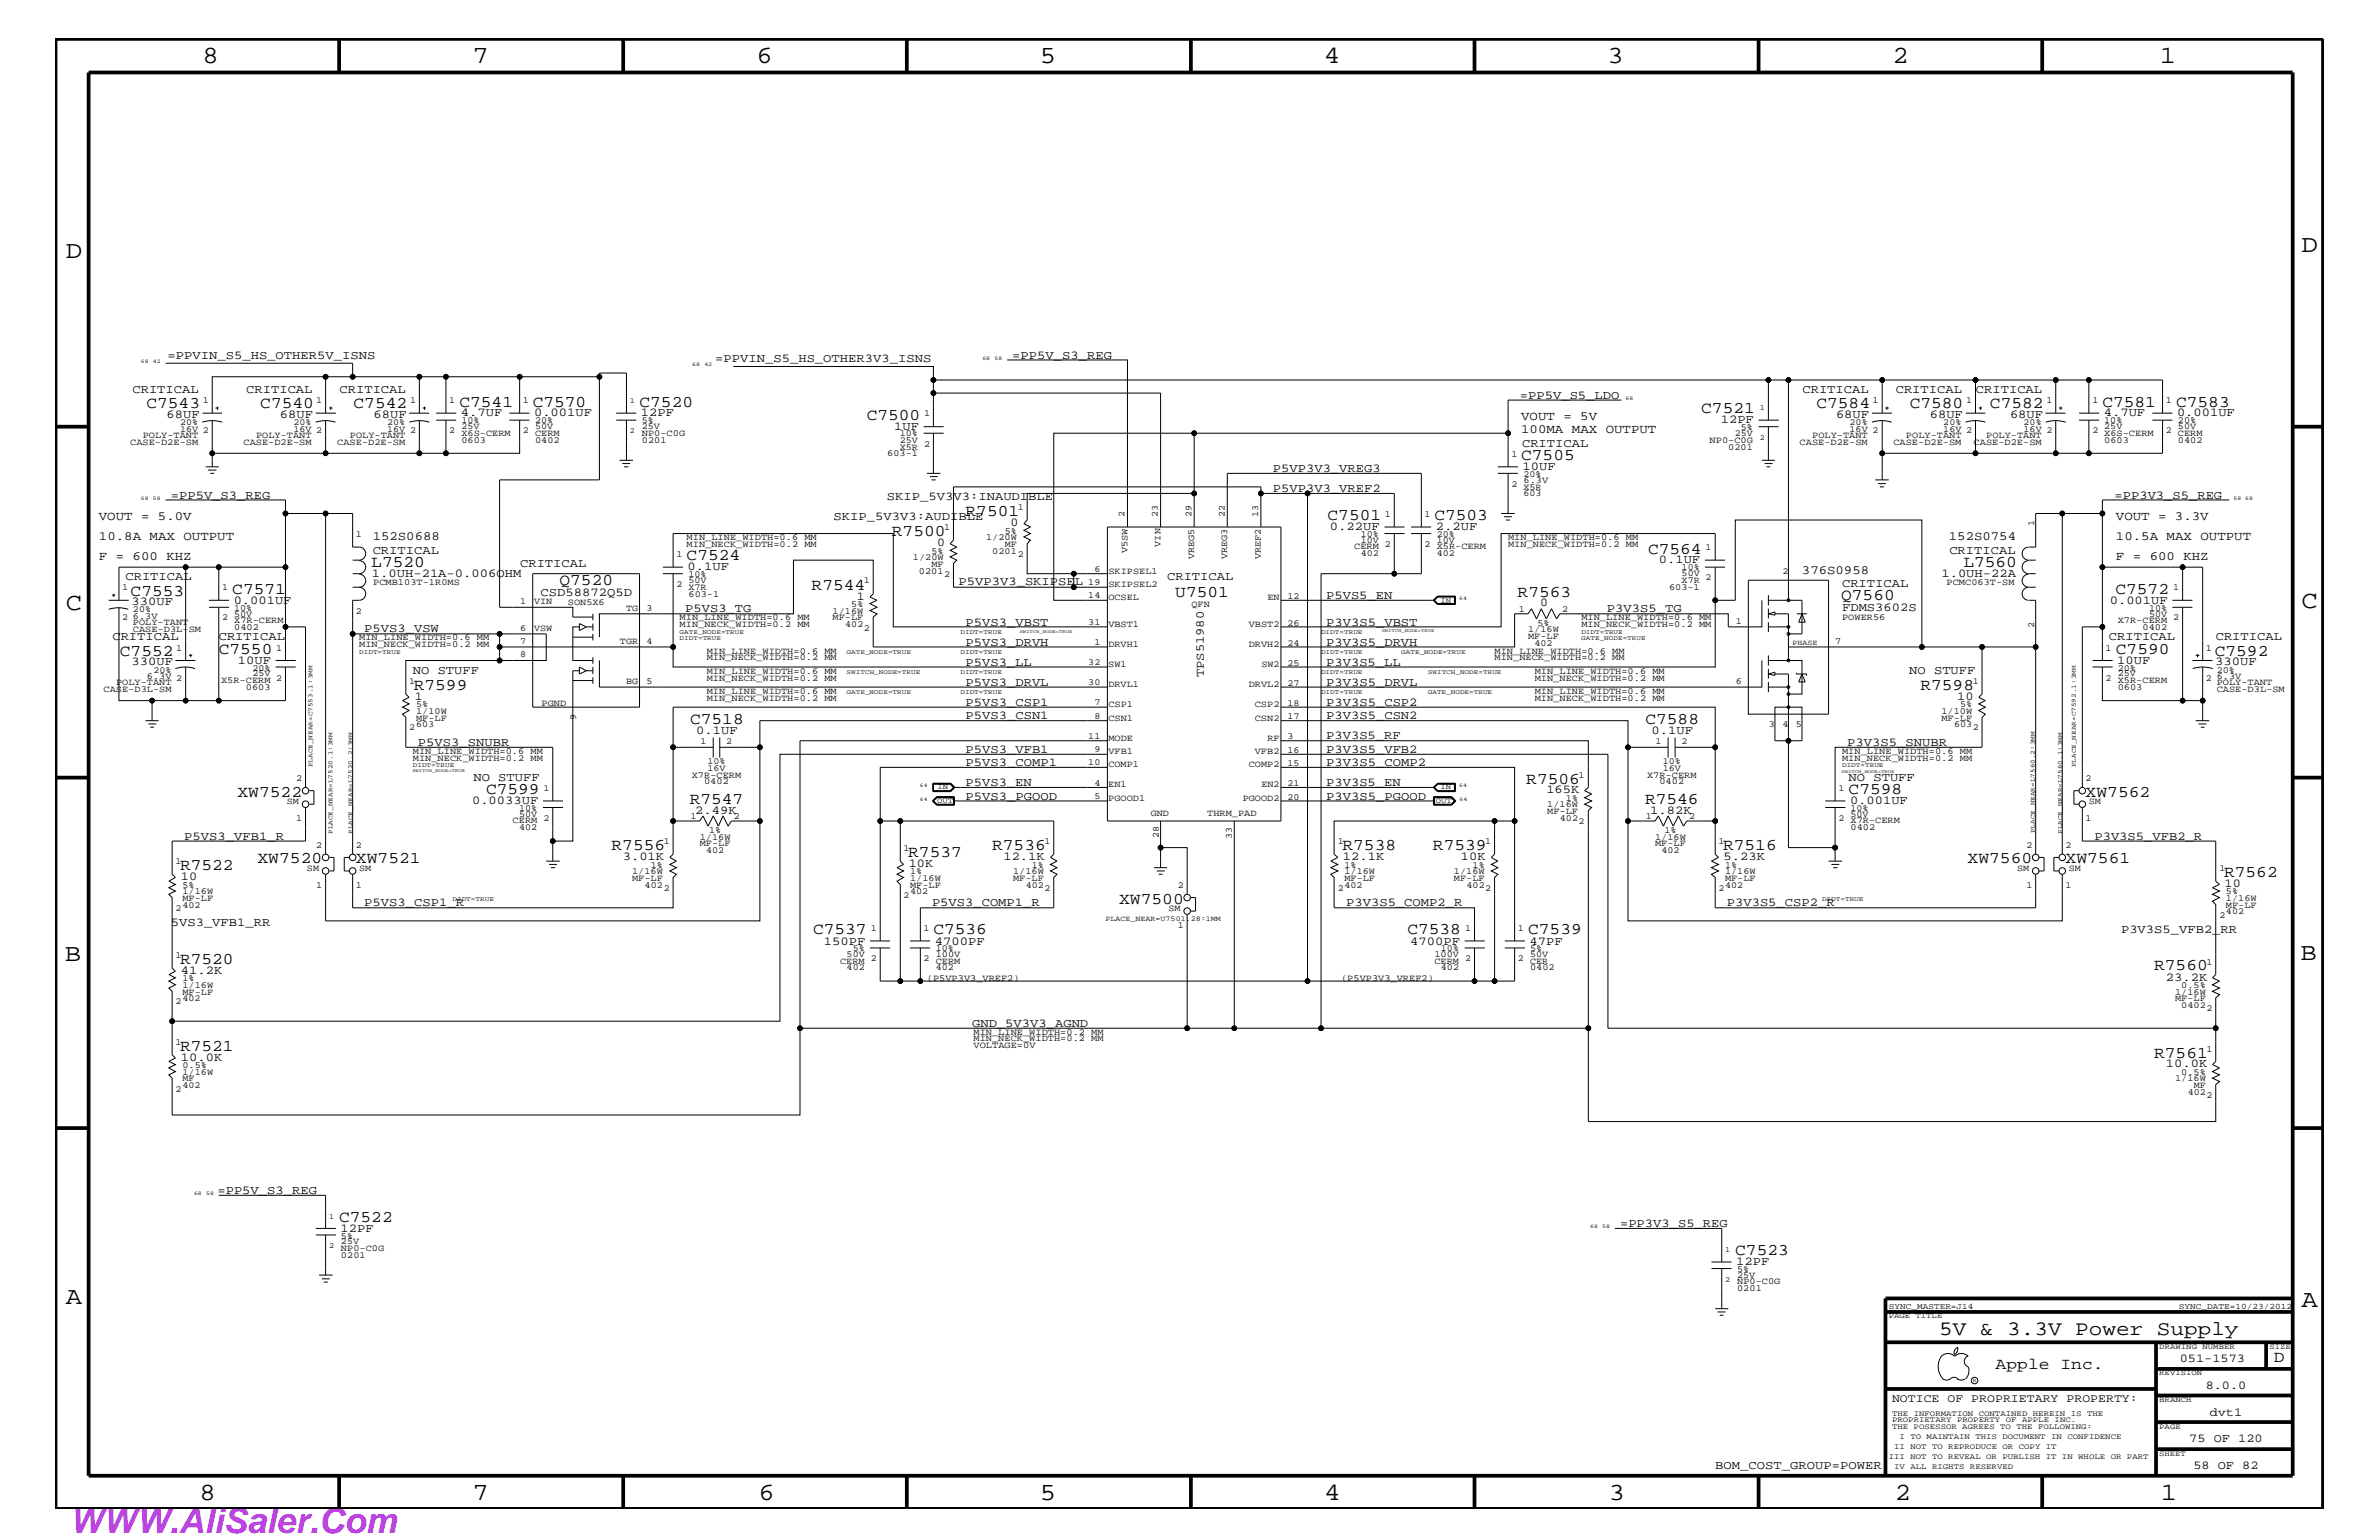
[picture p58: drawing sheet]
<svg xmlns="http://www.w3.org/2000/svg" width="432mm" height="279mm" viewBox="0 0 432 279" stroke-linecap="round" stroke-linejoin="round" font-family="sans-serif">
<defs><g id="words">
<text font-size="6.3" fill="#bd42e3" x="12.7" y="278.1">WWW.AliSaler.Com</text>
<g font-size="4.5">
<text x="36.7" y="11.5">8</text>
<text x="85.8" y="11.5">7</text>
<text x="137.3" y="11.5">6</text>
<text x="188.7" y="11.5">5</text>
<text x="240.3" y="11.5">4</text>
<text x="291.8" y="11.5">3</text>
<text x="343.5" y="11.5">2</text>
<text x="392" y="11.5">1</text>
<text x="11.9" y="46.8">D</text>
<text x="417.7" y="45.7">D</text>
<text x="11.9" y="110.6">C</text>
<text x="417.7" y="110.4">C</text>
<text x="11.8" y="174.3">B</text>
<text x="417.6" y="174.2">B</text>
<text x="11.9" y="236.7">A</text>
<text x="417.7" y="237.1">A</text>
<text x="36.2" y="272.1">8</text>
<text x="85.8" y="272.1">7</text>
<text x="137.7" y="272.1">6</text>
<text x="188.7" y="272.1">5</text>
<text x="240.4" y="272.1">4</text>
<text x="292" y="272.1">3</text>
<text x="343.9" y="272.1">2</text>
<text x="392.2" y="272.1">1</text>
</g>
<text font-size="3.7" x="352" y="242.3">5V &amp; 3.3V Power Supply</text>
<g font-size="3">
<text x="26.6" y="74.1">C7543</text>
<text x="47.2" y="74.1">C7540</text>
<text x="64.2" y="74.1">C7542</text>
<text x="83.4" y="73.8">C7541</text>
<text x="96.7" y="73.8">C7570</text>
<text x="116.1" y="73.8">C7520</text>
<text x="157.3" y="76.2">C7500</text>
<text x="308.8" y="75">C7521</text>
<text x="329.7" y="74.1">C7584</text>
<text x="346.6" y="74.1">C7580</text>
<text x="361.2" y="74.1">C7582</text>
<text x="381.6" y="73.8">C7581</text>
<text x="395" y="73.8">C7583</text>
<text x="276.1" y="83.5">C7505</text>
<text x="175.3" y="93.7">R7501</text>
<text x="241" y="94.3">C7501</text>
<text x="260.3" y="94.3">C7503</text>
<text x="124.6" y="101.6">C7524</text>
<text x="161.9" y="97.3">R7500</text>
<text x="299.1" y="100.4">C7564</text>
<text x="42.2" y="107.7">C7571</text>
<text x="67.4" y="102.9">L7520</text>
<text x="101.6" y="106.2">Q7520</text>
<text x="147.3" y="107">R7544</text>
<text x="356.4" y="102.9">L7560</text>
<text x="384" y="107.7">C7572</text>
<text x="23.7" y="108.1">C7553</text>
<text x="213.3" y="108.2">U7501</text>
<text x="275.5" y="108.3">R7563</text>
<text x="334.2" y="108.8">Q7560</text>
<text x="21.8" y="119">C7552</text>
<text x="39.7" y="118.6">C7550</text>
<text x="384" y="118.6">C7590</text>
<text x="402" y="119">C7592</text>
<text x="75.1" y="125.2">R7599</text>
<text x="348.6" y="125.2">R7598</text>
<text x="125.3" y="131.3">C7518</text>
<text x="298.7" y="131.3">C7588</text>
<text x="277" y="142.2">R7506</text>
<text x="43.1" y="144.6">XW7522</text>
<text x="88.2" y="144">C7599</text>
<text x="125.2" y="145.9">R7547</text>
<text x="298.6" y="145.9">R7546</text>
<text x="335.5" y="144">C7598</text>
<text x="378.5" y="144.6">XW7562</text>
<text x="111" y="154.3">R7556</text>
<text x="164.8" y="155.5">R7537</text>
<text x="180.1" y="154.3">R7536</text>
<text x="243.7" y="154.3">R7538</text>
<text x="260.1" y="154.3">R7539</text>
<text x="312.8" y="154.3">R7516</text>
<text x="32.7" y="157.9">R7522</text>
<text x="46.7" y="156.7">XW7520</text>
<text x="64.6" y="156.7">XW7521</text>
<text x="357.1" y="156.7">XW7560</text>
<text x="374.9" y="156.7">XW7561</text>
<text x="403.7" y="159.1">R7562</text>
<text x="203.1" y="163.9">XW7500</text>
<text x="147.6" y="169.5">C7537</text>
<text x="169.4" y="169.5">C7536</text>
<text x="255.4" y="169.5">C7538</text>
<text x="277.4" y="169.5">C7539</text>
<text x="32.7" y="174.9">R7520</text>
<text x="391" y="176.1">R7560</text>
<text x="32.7" y="190.6">R7521</text>
<text x="391" y="191.9">R7561</text>
<text x="61.6" y="221.7">C7522</text>
<text x="315" y="227.7">C7523</text>
<text x="362.2" y="248.4">Apple Inc.</text>
<text x="412.7" y="247.1">D</text>
</g>
<g font-size="2.3">
<text x="276.1" y="76.2">VOUT = 5V</text>
<text x="276.1" y="78.6">100MA MAX OUTPUT</text>
<text x="17.9" y="94.3">VOUT = 5.0V</text>
<text x="384" y="94.3">VOUT = 3.3V</text>
<text x="17.9" y="101.6">F = 600 KHZ</text>
<text x="17.9" y="98">10.8A MAX OUTPUT</text>
<text x="67.6" y="98">152S0688</text>
<text x="353.7" y="98">152S0754</text>
<text x="384" y="101.6">F = 600 KHZ</text>
<text x="384" y="98">10.5A MAX OUTPUT</text>
<text x="327.1" y="104.1">376S0958</text>
</g>
<g font-size="2.2">
<text x="30.4" y="65.1">=PPVIN_S5_HS_OTHER5V_ISNS</text>
<text x="129.8" y="65.6">=PPVIN_S5_HS_OTHER3V3_ISNS</text>
<text x="183.7" y="65.1">=PP5V_S3_REG</text>
<text x="24" y="71.3">CRITICAL</text>
<text x="44.7" y="71.3">CRITICAL</text>
<text x="61.6" y="71.3">CRITICAL</text>
<text x="327.2" y="71.3">CRITICAL</text>
<text x="344.1" y="71.3">CRITICAL</text>
<text x="358.6" y="71.3">CRITICAL</text>
<text x="30.2" y="75.8">68UF</text>
<text x="50.8" y="75.8">68UF</text>
<text x="67.8" y="75.8">68UF</text>
<text x="83.7" y="75.6">4.7UF</text>
<text x="96.9" y="75.6">0.001UF</text>
<text x="116.3" y="75.6">12PF</text>
<text x="275.8" y="72.3">=PP5V_S5_LDO</text>
<text x="312.3" y="76.8">12PF</text>
<text x="333.2" y="75.8">68UF</text>
<text x="350.3" y="75.8">68UF</text>
<text x="364.8" y="75.8">68UF</text>
<text x="381.8" y="75.6">4.7UF</text>
<text x="395.1" y="75.6">0.001UF</text>
<text x="162.3" y="78">1UF</text>
<text x="276.3" y="81.1">CRITICAL</text>
<text x="231.1" y="89.3">P5VP3V3_VREF2</text>
<text x="231.1" y="85.6">P5VP3V3_VREG3</text>
<text x="276.4" y="85.3">10UF</text>
<text x="31" y="90.5">=PP5V_S3_REG</text>
<text x="151.3" y="94.3">SKIP_5V3V3:AUDIBLE</text>
<text x="161" y="90.7">SKIP_5V3V3:INAUDIBLE</text>
<text x="183.4" y="95.4">0</text>
<text x="383.8" y="90.5">=PP3V3_S5_REG</text>
<text x="67.6" y="100.4">CRITICAL</text>
<text x="170.1" y="99.1">0</text>
<text x="241.4" y="96.2">0.22UF</text>
<text x="260.6" y="96.2">2.2UF</text>
<text x="353.8" y="100.4">CRITICAL</text>
<text x="22.8" y="105.3">CRITICAL</text>
<text x="67.5" y="104.7">1.0UH-21A-0.006OHM</text>
<text x="94.4" y="102.9">CRITICAL</text>
<text x="124.8" y="103.5">0.1UF</text>
<text x="174" y="106.2">P5VP3V3_SKIPSEL</text>
<text x="211.8" y="105.3">CRITICAL</text>
<text x="301.1" y="102.2">0.1UF</text>
<text x="334.3" y="106.5">CRITICAL</text>
<text x="352.4" y="104.7">1.0UH-22A</text>
<text x="23.9" y="109.8">330UF</text>
<text x="42.4" y="109.5">0.001UF</text>
<text x="98.1" y="108.1">CSD58872Q5D</text>
<text x="124.4" y="111.1">P5VS3_TG</text>
<text x="155.5" y="108.8">1</text>
<text x="175.3" y="113.6">P5VS3_VBST</text>
<text x="240.7" y="108.7">P5VS5_EN</text>
<text x="240.7" y="113.6">P3V3S5_VBST</text>
<text x="279.5" y="110">0</text>
<text x="291.7" y="111.1">P3V3S5_TG</text>
<text x="334.3" y="110.9">FDMS3602S</text>
<text x="382.9" y="109.5">0.001UF</text>
<text x="20.4" y="116.2">CRITICAL</text>
<text x="39.7" y="116.2">CRITICAL</text>
<text x="66.1" y="114.8">P5VS3_VSW</text>
<text x="175.3" y="117.2">P5VS3_DRVH</text>
<text x="240.7" y="117.2">P3V3S5_DRVH</text>
<text x="382.8" y="116.2">CRITICAL</text>
<text x="402.2" y="116.2">CRITICAL</text>
<text x="23.9" y="120.7">330UF</text>
<text x="43.2" y="120.4">10UF</text>
<text x="74.9" y="122.3">NO STUFF</text>
<text x="175.3" y="124.4">P5VS3_DRVL</text>
<text x="175.3" y="120.8">P5VS3_LL</text>
<text x="218.5" y="122.9" transform="rotate(-90 218.5 122.9)">TPS51980</text>
<text x="240.7" y="120.8">P3V3S5_LL</text>
<text x="240.7" y="124.4">P3V3S5_DRVL</text>
<text x="346.5" y="122.3">NO STUFF</text>
<text x="384.3" y="120.4">10UF</text>
<text x="402.1" y="120.7">330UF</text>
<text x="75.3" y="127">1</text>
<text x="175.3" y="128">P5VS3_CSP1</text>
<text x="175.3" y="130.5">P5VS3_CSN1</text>
<text x="240.7" y="128">P3V3S5_CSP2</text>
<text x="240.7" y="130.5">P3V3S5_CSN2</text>
<text x="355.3" y="127">10</text>
<text x="75.9" y="135.3">P5VS3_SNUBR</text>
<text x="126.4" y="133.2">0.1UF</text>
<text x="175.3" y="136.6">P5VS3_VFB1</text>
<text x="240.7" y="136.6">P3V3S5_VFB2</text>
<text x="240.7" y="134.1">P3V3S5_RF</text>
<text x="299.8" y="133.2">0.1UF</text>
<text x="335.3" y="135.3">P3V3S5_SNUBR</text>
<text x="85.9" y="141.7">NO STUFF</text>
<text x="175.3" y="139">P5VS3_COMP1</text>
<text x="175.3" y="142.6">P5VS3_EN</text>
<text x="240.7" y="142.6">P3V3S5_EN</text>
<text x="240.7" y="139">P3V3S5_COMP2</text>
<text x="280.7" y="144">165K</text>
<text x="335.5" y="141.7">NO STUFF</text>
<text x="85.7" y="145.9">0.0033UF</text>
<text x="126.2" y="147.6">2.49K</text>
<text x="175.3" y="145.1">P5VS3_PGOOD</text>
<text x="240.7" y="145.1">P3V3S5_PGOOD</text>
<text x="299.5" y="147.6">1.82K</text>
<text x="335.8" y="145.9">0.001UF</text>
<text x="33.4" y="152.3">P5VS3_VFB1_R</text>
<text x="380.2" y="152.3">P3V3S5_VFB2_R</text>
<text x="32.9" y="159.7">10</text>
<text x="113" y="156.1">3.01K</text>
<text x="164.9" y="157.3">10K</text>
<text x="182.1" y="156.1">12.1K</text>
<text x="243.8" y="156.1">12.1K</text>
<text x="265.2" y="156.1">10K</text>
<text x="312.8" y="156.1">5.23K</text>
<text x="403.8" y="160.9">10</text>
<text x="66.1" y="164.5">P5VS3_CSP1_R</text>
<text x="169.2" y="164.5">P5VS3_COMP1_R</text>
<text x="244.3" y="164.5">P3V3S5_COMP2_R</text>
<text x="313.4" y="164.5">P3V3S5_CSP2_R</text>
<text x="31" y="168.1">5VS3_VFB1_RR</text>
<text x="149.5" y="171.4">150PF</text>
<text x="169.7" y="171.4">4700PF</text>
<text x="255.9" y="171.4">4700PF</text>
<text x="277.6" y="171.4">47PF</text>
<text x="385" y="169.3">P3V3S5_VFB2_RR</text>
<text x="32.9" y="176.7">41.2K</text>
<text x="393.1" y="177.9">23.2K</text>
<text x="176.4" y="186.3">GND_5V3V3_AGND</text>
<text x="32.9" y="192.5">10.0K</text>
<text x="393.1" y="193.7">10.0K</text>
<text x="39.5" y="216.6">=PP5V_S3_REG</text>
<text x="61.8" y="223.5">12PF</text>
<text x="294" y="222.6">=PP3V3_S5_REG</text>
<text x="315.1" y="229.6">12PF</text>
<text x="395.6" y="247.1">051-1573</text>
<text x="400.3" y="252">8.0.0</text>
<text x="401.1" y="256.8">dvt1</text>
<text x="397.3" y="261.6">75 OF 120</text>
<text x="311.3" y="266.6">BOM_COST_GROUP=POWER</text>
<text x="398.1" y="266.6">58 OF 82</text>
</g>
<text font-size="2.1" x="343.4" y="254.4">NOTICE OF PROPRIETARY PROPERTY:</text>
<g font-size="1.7">
<text x="32.7" y="77.2">20%</text>
<text x="36.8" y="73.2">1</text>
<text x="53.3" y="77.2">20%</text>
<text x="57.4" y="73.2">1</text>
<text x="70.3" y="77.2">20%</text>
<text x="74.4" y="73.2">1</text>
<text x="81.5" y="73.2">1</text>
<text x="83.7" y="77.9">25V</text>
<text x="83.7" y="76.8">10%</text>
<text x="94.9" y="73.2">1</text>
<text x="97.1" y="77.9">50V</text>
<text x="97.1" y="76.8">20%</text>
<text x="116.5" y="76.8">5%</text>
<text x="116.5" y="77.9">25V</text>
<text x="167.7" y="75.6">1</text>
<text x="335.7" y="77.2">20%</text>
<text x="339.9" y="73.2">1</text>
<text x="352.7" y="77.2">20%</text>
<text x="356.9" y="73.2">1</text>
<text x="367.3" y="77.2">20%</text>
<text x="371.4" y="73.2">1</text>
<text x="379.8" y="73.2">1</text>
<text x="381.9" y="77.9">25V</text>
<text x="381.9" y="76.8">10%</text>
<text x="393.1" y="73.2">1</text>
<text x="395.3" y="77.9">50V</text>
<text x="395.3" y="76.8">20%</text>
<text x="23.6" y="80.7">CASE-D2E-SM</text>
<text x="25.9" y="79.4">POLY-TANT</text>
<text x="32.7" y="78.3">16V 2</text>
<text x="44.2" y="80.7">CASE-D2E-SM</text>
<text x="46.5" y="79.4">POLY-TANT</text>
<text x="53.3" y="78.3">16V 2</text>
<text x="61.2" y="80.7">CASE-D2E-SM</text>
<text x="63.5" y="79.4">POLY-TANT</text>
<text x="70.3" y="78.3">16V 2</text>
<text x="81.5" y="78.6">2</text>
<text x="83.7" y="80.3">0603</text>
<text x="83.7" y="79.1">X6S-CERM</text>
<text x="94.9" y="78.6">2</text>
<text x="97.1" y="80.3">0402</text>
<text x="97.1" y="79.1">CERM</text>
<text x="116.5" y="80.3">0201</text>
<text x="116.5" y="79.1">NP0-C0G</text>
<text x="161" y="82.7">603-1</text>
<text x="163.3" y="80.3">25V</text>
<text x="163.3" y="79.2">10%</text>
<text x="163.3" y="81.6">X5R</text>
<text x="167.7" y="81.1">2</text>
<text x="274.3" y="82.8">1</text>
<text x="310.3" y="80.3">NP0-C0G</text>
<text x="313.7" y="81.6">0201</text>
<text x="314.9" y="79.1">25V</text>
<text x="316" y="78">5%</text>
<text x="326.6" y="80.7">CASE-D2E-SM</text>
<text x="328.9" y="79.4">POLY-TANT</text>
<text x="335.7" y="78.3">16V 2</text>
<text x="343.7" y="80.7">CASE-D2E-SM</text>
<text x="345.9" y="79.4">POLY-TANT</text>
<text x="352.7" y="78.3">16V 2</text>
<text x="358.2" y="80.7">CASE-D2E-SM</text>
<text x="360.5" y="79.4">POLY-TANT</text>
<text x="367.3" y="78.3">16V 2</text>
<text x="379.8" y="78.6">2</text>
<text x="381.9" y="79.1">X6S-CERM</text>
<text x="381.9" y="80.3">0603</text>
<text x="393.1" y="78.6">2</text>
<text x="395.3" y="80.3">0402</text>
<text x="395.3" y="79.1">CERM</text>
<text x="274.3" y="88.3">2</text>
<text x="276.5" y="87.6">6.3V</text>
<text x="276.5" y="86.5">20%</text>
<text x="276.5" y="88.8">X5R</text>
<text x="184.7" y="92.6">1</text>
<text x="204.1" y="93.8" transform="rotate(-90 204.1 93.8)">2</text>
<text x="210.1" y="93.8" transform="rotate(-90 210.1 93.8)">23</text>
<text x="216.2" y="93.8" transform="rotate(-90 216.2 93.8)">29</text>
<text x="222.3" y="93.8" transform="rotate(-90 222.3 93.8)">22</text>
<text x="228.3" y="93.8" transform="rotate(-90 228.3 93.8)">13</text>
<text x="251.4" y="93.8">1</text>
<text x="258.6" y="93.8">1</text>
<text x="276.5" y="90">603</text>
<text x="369.2" y="95.4" transform="rotate(-90 369.2 95.4)">1</text>
<text x="64.6" y="97.4">1</text>
<text x="122.8" y="101">1</text>
<text x="124.6" y="99.3">MIN_NECK_WIDTH=0.2 MM</text>
<text x="124.6" y="98">MIN_LINE_WIDTH=0.6 MM</text>
<text x="165.7" y="101.6">1/20W</text>
<text x="169.1" y="100.4">5%</text>
<text x="171.4" y="96.2">1</text>
<text x="179" y="98">1/20W</text>
<text x="180.1" y="100.4">0201</text>
<text x="182.4" y="96.8">5%</text>
<text x="182.4" y="99.3">MF</text>
<text x="184.7" y="101">2</text>
<text x="204.6" y="100.4" transform="rotate(-90 204.6 100.4)">V5SW</text>
<text x="210.7" y="99.2" transform="rotate(-90 210.7 99.2)">VIN</text>
<text x="216.7" y="101.5" transform="rotate(-90 216.7 101.5)">VREG5</text>
<text x="222.8" y="101.5" transform="rotate(-90 222.8 101.5)">VREG3</text>
<text x="228.9" y="101.5" transform="rotate(-90 228.9 101.5)">VREF2</text>
<text x="245.8" y="99.7">CERM 2</text>
<text x="247" y="98.5">10V</text>
<text x="247" y="97.4">10%</text>
<text x="247" y="101">402</text>
<text x="258.6" y="99.3">2 X5R-CERM</text>
<text x="260.8" y="98.5">10V</text>
<text x="260.8" y="97.4">20%</text>
<text x="260.8" y="101">402</text>
<text x="273.7" y="98">MIN_LINE_WIDTH=0.6 MM</text>
<text x="273.7" y="99.3">MIN_NECK_WIDTH=0.2 MM</text>
<text x="309.5" y="99.9">1</text>
<text x="22.2" y="107.1">1</text>
<text x="40.3" y="107.1">1</text>
<text x="67.7" y="106.1">PCMB103T-1R0MS</text>
<text x="122.8" y="106.5">2 X7R</text>
<text x="125" y="105.8">50V</text>
<text x="125" y="104.7">10%</text>
<text x="156.8" y="105.9">1</text>
<text x="166.8" y="104.1">0201</text>
<text x="169.1" y="102.9">MF</text>
<text x="171.4" y="104.7">2</text>
<text x="197.5" y="106.1">19</text>
<text x="198.6" y="103.7">6</text>
<text x="201.2" y="104.1">SKIPSEL1</text>
<text x="201.2" y="106.5">SKIPSEL2</text>
<text x="302.9" y="107">603-1</text>
<text x="305.2" y="104.6">50V</text>
<text x="305.2" y="103.5">10%</text>
<text x="305.2" y="105.8">X7R</text>
<text x="309.5" y="105.3">2</text>
<text x="323.5" y="104.1">2</text>
<text x="353.3" y="106.1">PCMC063T-SM</text>
<text x="394.5" y="107.1">1</text>
<text x="22.2" y="112.6">2</text>
<text x="24.1" y="113.4">POLY-TANT</text>
<text x="24.1" y="112.3">6.3V</text>
<text x="24.1" y="111.1">20%</text>
<text x="40.3" y="112.6">2</text>
<text x="42.5" y="111.9">50V</text>
<text x="42.5" y="110.8">10%</text>
<text x="42.5" y="113.1">X7R-CERM</text>
<text x="64.6" y="111.4">2</text>
<text x="94.4" y="109.5">1</text>
<text x="96.9" y="109.5">VIN</text>
<text x="103.1" y="109.8">SON5X6</text>
<text x="113.6" y="110.8">TG</text>
<text x="117.3" y="110.8">3</text>
<text x="123.4" y="113.7">MIN_NECK_WIDTH=0.2 MM</text>
<text x="123.4" y="112.6">MIN_LINE_WIDTH=0.6 MM</text>
<text x="125" y="108.2">603-1</text>
<text x="151.1" y="112.6">MF-LF</text>
<text x="151.1" y="111.4">1/16W</text>
<text x="153.4" y="113.7">402</text>
<text x="154.5" y="110.2">5%</text>
<text x="197.5" y="108.6">14</text>
<text x="197.5" y="113.4">31</text>
<text x="201.2" y="108.9">OCSEL</text>
<text x="201.2" y="113.7">VBST1</text>
<text x="216.3" y="110.2">QFN</text>
<text x="226.7" y="113.7">VBST2</text>
<text x="230" y="108.9">EN</text>
<text x="233.7" y="108.7">12</text>
<text x="233.7" y="113.6">26</text>
<text x="275.7" y="111">1</text>
<text x="279.1" y="113.6">5%</text>
<text x="283.5" y="111">2</text>
<text x="287" y="113.7">MIN_NECK_WIDTH=0.2 MM</text>
<text x="287" y="112.6">MIN_LINE_WIDTH=0.6 MM</text>
<text x="315" y="113.1">1</text>
<text x="334.3" y="112.6">POWER56</text>
<text x="369.2" y="113.9" transform="rotate(-90 369.2 113.9)">2</text>
<text x="384.4" y="113.1">X7R-CERM</text>
<text x="390.1" y="111.9">50V</text>
<text x="390.1" y="110.8">10%</text>
<text x="394.5" y="112.6">2</text>
<text x="24.1" y="114.7">CASE-D3L-SM</text>
<text x="32" y="118.1">1</text>
<text x="42.5" y="114.2">0402</text>
<text x="50.1" y="118.1">1</text>
<text x="65.2" y="117.4">MIN_NECK_WIDTH=0.2 MM</text>
<text x="65.2" y="116.2">MIN_LINE_WIDTH=0.6 MM</text>
<text x="94.4" y="114.4">6</text>
<text x="94.4" y="116.8">7</text>
<text x="94.4" y="119.2">8</text>
<text x="96.9" y="114.4">VSW</text>
<text x="112.5" y="116.8">TGR</text>
<text x="117.3" y="116.8">4</text>
<text x="128.3" y="118.6">MIN_LINE_WIDTH=0.6 MM</text>
<text x="128.3" y="119.8">MIN_NECK_WIDTH=0.2 MM</text>
<text x="156.8" y="114.4">2</text>
<text x="198.6" y="117">1</text>
<text x="201.2" y="117.4">DRVH1</text>
<text x="226.7" y="117.4">DRVH2</text>
<text x="233.7" y="117.2">24</text>
<text x="271.3" y="118.6">MIN_LINE_WIDTH=0.6 MM</text>
<text x="271.3" y="119.8">MIN_NECK_WIDTH=0.2 MM</text>
<text x="277.4" y="114.8">1/16W</text>
<text x="277.4" y="115.9">MF-LF</text>
<text x="278.5" y="117.2">402</text>
<text x="333.1" y="116.8">7</text>
<text x="382.2" y="118.1">1</text>
<text x="388.9" y="114.2">0402</text>
<text x="400.4" y="118.1">1</text>
<text x="18.8" y="125.5">CASE-D3L-SM</text>
<text x="21.1" y="124.3">POLY-TANT</text>
<text x="26.7" y="123.2">6.3V 2</text>
<text x="27.9" y="122">20%</text>
<text x="40.1" y="124">X5R-CERM</text>
<text x="44.6" y="125.2">0603</text>
<text x="45.8" y="122.7">25V</text>
<text x="45.8" y="121.7">20%</text>
<text x="50.1" y="123.5">2</text>
<text x="74.3" y="124.1">1</text>
<text x="113.6" y="124.1">BG</text>
<text x="117.3" y="124.1">5</text>
<text x="128.3" y="125.9">MIN_LINE_WIDTH=0.6 MM</text>
<text x="128.3" y="122.3">MIN_LINE_WIDTH=0.6 MM</text>
<text x="128.3" y="123.5">MIN_NECK_WIDTH=0.2 MM</text>
<text x="197.5" y="124.3">30</text>
<text x="197.5" y="120.7">32</text>
<text x="201.2" y="121">SW1</text>
<text x="201.2" y="124.7">DRVL1</text>
<text x="226.7" y="124.7">DRVL2</text>
<text x="228.9" y="121">SW2</text>
<text x="233.7" y="124.4">27</text>
<text x="233.7" y="120.8">25</text>
<text x="278.6" y="123.5">MIN_NECK_WIDTH=0.2 MM</text>
<text x="278.6" y="122.3">MIN_LINE_WIDTH=0.6 MM</text>
<text x="278.6" y="125.9">MIN_LINE_WIDTH=0.6 MM</text>
<text x="315" y="124.1">6</text>
<text x="358.1" y="124.1">1</text>
<text x="382.2" y="123.5">2</text>
<text x="384.4" y="122.7">25V</text>
<text x="384.4" y="121.7">20%</text>
<text x="384.4" y="125.2">0603</text>
<text x="384.4" y="124">X5R-CERM</text>
<text x="400.4" y="123.5">2</text>
<text x="402.3" y="123.2">6.3V</text>
<text x="402.3" y="122">20%</text>
<text x="402.3" y="125.5">CASE-D3L-SM</text>
<text x="402.3" y="124.3">POLY-TANT</text>
<text x="75.5" y="128.3">5%</text>
<text x="75.5" y="131.9">603</text>
<text x="75.5" y="129.6">1/10W</text>
<text x="75.5" y="130.8">MF-LF</text>
<text x="98.3" y="128">PGND</text>
<text x="104.6" y="130.7" transform="rotate(-90 104.6 130.7)">9</text>
<text x="128.3" y="127.1">MIN_NECK_WIDTH=0.2 MM</text>
<text x="198.6" y="130.4">8</text>
<text x="198.6" y="128">7</text>
<text x="201.2" y="128.3">CSP1</text>
<text x="201.2" y="130.8">CSN1</text>
<text x="227.8" y="128.3">CSP2</text>
<text x="227.8" y="130.8">CSN2</text>
<text x="233.7" y="130.5">17</text>
<text x="233.7" y="128">18</text>
<text x="278.6" y="127.1">MIN_NECK_WIDTH=0.2 MM</text>
<text x="321.1" y="131.9">3</text>
<text x="323.5" y="131.9">4</text>
<text x="326" y="131.9">5</text>
<text x="352.4" y="129.6">1/10W</text>
<text x="352.4" y="130.8">MF-LF</text>
<text x="354.7" y="131.9">603</text>
<text x="355.8" y="128.3">5%</text>
<text x="74.3" y="132.5">2</text>
<text x="74.9" y="136.8">MIN_LINE_WIDTH=0.6 MM</text>
<text x="127.2" y="135">1</text>
<text x="131.8" y="135">2</text>
<text x="197.5" y="134.1">11</text>
<text x="198.6" y="136.4">9</text>
<text x="201.2" y="136.8">VFB1</text>
<text x="201.2" y="134.4">MODE</text>
<text x="227.8" y="136.8">VFB2</text>
<text x="230" y="134.4">RF</text>
<text x="233.7" y="134.1">3</text>
<text x="233.7" y="136.6">16</text>
<text x="300.5" y="135">1</text>
<text x="305.2" y="135">2</text>
<text x="334.3" y="136.8">MIN_LINE_WIDTH=0.6 MM</text>
<text x="358.1" y="132.5">2</text>
<text x="53.8" y="141.7">2</text>
<text x="74.9" y="138">MIN_NECK_WIDTH=0.2 MM</text>
<text x="98.6" y="143.5">1</text>
<text x="125.6" y="141.1">X7R-CERM</text>
<text x="127.8" y="142.3">0402</text>
<text x="128.4" y="138.6">10%</text>
<text x="128.4" y="139.8">16V</text>
<text x="197.5" y="138.9">10</text>
<text x="198.6" y="142.5">4</text>
<text x="201.2" y="142.9">EN1</text>
<text x="201.2" y="139.2">COMP1</text>
<text x="226.7" y="139.2">COMP2</text>
<text x="228.9" y="142.9">EN2</text>
<text x="233.7" y="139">15</text>
<text x="233.7" y="142.6">21</text>
<text x="286.5" y="141.1">1</text>
<text x="299" y="141.1">X7R-CERM</text>
<text x="301.2" y="142.3">0402</text>
<text x="301.8" y="139.8">16V</text>
<text x="301.8" y="138.6">10%</text>
<text x="333.7" y="143.5">1</text>
<text x="334.3" y="138">MIN_NECK_WIDTH=0.2 MM</text>
<text x="378.5" y="141.7">2</text>
<text x="52.1" y="145.9">SM</text>
<text x="53.8" y="149">1</text>
<text x="93" y="149.4">CERM 2</text>
<text x="94.2" y="147.1">10%</text>
<text x="94.2" y="148.2">50V</text>
<text x="125.3" y="148.5">1</text>
<text x="133.2" y="148.5">2</text>
<text x="198.6" y="144.9">5</text>
<text x="201.2" y="145.3">PGOOD1</text>
<text x="208.9" y="148.1">GND</text>
<text x="219.1" y="148.1">THRM_PAD</text>
<text x="225.6" y="145.3">PGOOD2</text>
<text x="233.7" y="145.1">20</text>
<text x="280.8" y="146.5">1/16W</text>
<text x="280.8" y="147.7">MF-LF</text>
<text x="283.1" y="149">402</text>
<text x="284.2" y="145.3">1%</text>
<text x="286.5" y="149.5">2</text>
<text x="298.7" y="148.5">1</text>
<text x="306.6" y="148.5">2</text>
<text x="333.7" y="149">2 X7R-CERM</text>
<text x="335.9" y="148.2">50V</text>
<text x="335.9" y="147.1">10%</text>
<text x="378.5" y="149">1</text>
<text x="379.1" y="145.9">SM</text>
<text x="57.4" y="153.8">2</text>
<text x="64.6" y="153.8">2</text>
<text x="94.2" y="150.7">402</text>
<text x="120.5" y="153.2">1</text>
<text x="127" y="152.3">1/16W</text>
<text x="127" y="153.5">MF-LF</text>
<text x="128.1" y="154.7">402</text>
<text x="128.7" y="151.1">1%</text>
<text x="164" y="154.4">1</text>
<text x="189.6" y="153.2">1</text>
<text x="210.3" y="152.1" transform="rotate(-90 210.3 152.1)">28</text>
<text x="223.6" y="152.3" transform="rotate(-90 223.6 152.3)">33</text>
<text x="242.8" y="153.2">1</text>
<text x="269.6" y="153.2">1</text>
<text x="300.4" y="152.3">1/16W</text>
<text x="300.4" y="153.5">MF-LF</text>
<text x="301.5" y="154.7">402</text>
<text x="302.1" y="151.1">1%</text>
<text x="311.9" y="153.2">1</text>
<text x="335.9" y="150.7">0402</text>
<text x="367.8" y="153.8">2</text>
<text x="374.9" y="153.8">2</text>
<text x="31.8" y="156.8">1</text>
<text x="33.1" y="161.1">5%</text>
<text x="55.7" y="158">SM</text>
<text x="57.4" y="161.1">1</text>
<text x="64.6" y="161.1">1</text>
<text x="65.2" y="158">SM</text>
<text x="114.7" y="158.6">1/16W</text>
<text x="114.7" y="159.9">MF-LF</text>
<text x="117" y="161.1">402</text>
<text x="118.1" y="157.4">1%</text>
<text x="120.5" y="161.7">2</text>
<text x="165.2" y="158.6">1%</text>
<text x="165.2" y="161.1">MF-LF</text>
<text x="165.2" y="159.9">1/16W</text>
<text x="183.9" y="159.9">MF-LF</text>
<text x="183.9" y="158.6">1/16W</text>
<text x="186.2" y="161.1">402</text>
<text x="187.3" y="157.4">1%</text>
<text x="189.6" y="161.7">2</text>
<text x="213.8" y="161.1">2</text>
<text x="242.8" y="161.7">2</text>
<text x="244" y="159.9">MF-LF</text>
<text x="244" y="158.6">1/16W</text>
<text x="244" y="157.4">1%</text>
<text x="244" y="161.1">402</text>
<text x="263.9" y="158.6">1/16W</text>
<text x="263.9" y="159.9">MF-LF</text>
<text x="266.2" y="161.1">402</text>
<text x="267.3" y="157.4">1%</text>
<text x="269.6" y="161.7">2</text>
<text x="311.9" y="161.7">2</text>
<text x="313.1" y="158.6">1/16W</text>
<text x="313.1" y="157.4">1%</text>
<text x="313.1" y="161.1">402</text>
<text x="313.1" y="159.9">MF-LF</text>
<text x="366.1" y="158">SM</text>
<text x="367.8" y="161.1">1</text>
<text x="374.9" y="161.1">1</text>
<text x="375.5" y="158">SM</text>
<text x="402.8" y="158">1</text>
<text x="31.8" y="165.3">2</text>
<text x="33.1" y="162.2">1/16W</text>
<text x="33.1" y="163.5">MF-LF</text>
<text x="33.1" y="164.7">402</text>
<text x="164" y="162.8">2</text>
<text x="165.2" y="162.2">402</text>
<text x="212.1" y="165.3">SM</text>
<text x="402.8" y="166.5">2</text>
<text x="404" y="163.5">1/16W</text>
<text x="404" y="162.2">5%</text>
<text x="404" y="165.9">402</text>
<text x="404" y="164.7">MF-LF</text>
<text x="31.8" y="173.8">1</text>
<text x="153.7" y="173.7">50V</text>
<text x="154.8" y="172.6">5%</text>
<text x="158.1" y="168.9">1</text>
<text x="167.6" y="168.9">1</text>
<text x="169.8" y="173.7">100V</text>
<text x="169.8" y="172.6">10%</text>
<text x="213.8" y="168.3">1</text>
<text x="260.3" y="173.7">100V</text>
<text x="261.5" y="172.6">10%</text>
<text x="265.9" y="168.9">1</text>
<text x="275.5" y="168.9">1</text>
<text x="277.7" y="173.7">50V</text>
<text x="277.7" y="172.6">5%</text>
<text x="33.1" y="179.3">1/16W</text>
<text x="33.1" y="178">1%</text>
<text x="152.5" y="174.9">CERM</text>
<text x="153.7" y="176.1">402</text>
<text x="158.1" y="174.4">2</text>
<text x="167.6" y="174.4">2</text>
<text x="168.2" y="178">(P5VP3V3_VREF2)</text>
<text x="169.8" y="176.1">402</text>
<text x="169.8" y="174.9">CERM</text>
<text x="243.4" y="178">(P5VP3V3_VREF2)</text>
<text x="260.3" y="174.9">CERM</text>
<text x="261.5" y="176.1">402</text>
<text x="265.9" y="174.4">2</text>
<text x="275.5" y="174.4">2</text>
<text x="277.7" y="176.1">0402</text>
<text x="277.7" y="174.9">CER</text>
<text x="395.9" y="179.3">0.5%</text>
<text x="400.5" y="175">1</text>
<text x="31.8" y="182.2">2</text>
<text x="33.1" y="181.6">402</text>
<text x="33.1" y="180.5">MF-LF</text>
<text x="394.8" y="180.5">1/16W</text>
<text x="394.8" y="181.6">MF-LF</text>
<text x="395.9" y="182.9">0402</text>
<text x="400.5" y="183.5">2</text>
<text x="31.8" y="189.5">1</text>
<text x="176.7" y="188.9">MIN_NECK_WIDTH=0.2 MM</text>
<text x="176.7" y="187.7">MIN_LINE_WIDTH=0.2 MM</text>
<text x="176.7" y="190.2">VOLTAGE=0V</text>
<text x="400.5" y="190.8">1</text>
<text x="33.1" y="195">1/16W</text>
<text x="33.1" y="193.7">0.5%</text>
<text x="33.1" y="197.4">402</text>
<text x="33.1" y="196.2">MF</text>
<text x="394.8" y="196.2">1/16W</text>
<text x="395.9" y="195">0.5%</text>
<text x="398.2" y="197.4">MF</text>
<text x="31.8" y="198.1">2</text>
<text x="397.1" y="198.7">402</text>
<text x="400.5" y="199.2">2</text>
<text x="61.9" y="225.7">25V</text>
<text x="61.9" y="227">NP0-C0G</text>
<text x="61.9" y="224.7">5%</text>
<text x="61.9" y="228.2">0201</text>
<text x="315.3" y="233">NP0-C0G</text>
<text x="315.3" y="231.8">25V</text>
<text x="315.3" y="230.7">5%</text>
<text x="315.3" y="234.3">0201</text>
</g>
<g font-size="1.5">
<text x="342.8" y="237.4">SYNC_MASTER=J14</text>
<text x="395.5" y="237.4">SYNC_DATE=10/23/2012</text>
</g>
<g font-size="1.4">
<text x="114.3" y="73.2">1</text>
<text x="319.4" y="74.4">1</text>
<text x="114.3" y="78.6">2</text>
<text x="319.4" y="79.9">2</text>
<text x="261.5" y="109.3">IN</text>
<text x="325.4" y="117">PHASE</text>
<text x="170.2" y="143.2">IN</text>
<text x="261.5" y="143.2">IN</text>
<text x="170.1" y="145.7">OUT</text>
<text x="260.6" y="145.7">OUT</text>
<text x="200.7" y="167.1">PLACE_NEAR=U7501.28:1MM</text>
<text x="59.8" y="221.1">1</text>
<text x="59.8" y="226.5">2</text>
<text x="313.1" y="227.1">1</text>
<text x="313.1" y="232.6">2</text>
<text x="342.8" y="239.2">PAGE TITLE</text>
<text x="391.9" y="244.7">DRAWING NUMBER</text>
<text x="411.9" y="244.7">SIZE</text>
<text x="391.9" y="249.5">REVISION</text>
<text x="343.4" y="256.8">THE INFORMATION CONTAINED HEREIN IS THE</text>
<text x="391.9" y="254.4">BRANCH</text>
<text x="343.4" y="258">PROPRIETARY PROPERTY OF APPLE INC.</text>
<text x="343.4" y="259.3">THE POSESSOR AGREES TO THE FOLLOWING:</text>
<text x="343.8" y="262.9">II NOT TO REPRODUCE OR COPY IT</text>
<text x="344.8" y="261.1">I TO MAINTAIN THIS DOCUMENT IN CONFIDENCE</text>
<text x="391.9" y="259.3">PAGE</text>
<text x="342.8" y="264.7">III NOT TO REVEAL OR PUBLISH IT IN WHOLE OR PART</text>
<text x="343.8" y="266.6">IV ALL RIGHTS RESERVED</text>
<text x="391.9" y="264.1">SHEET</text>
</g>
<g font-size="1.2">
<text x="65.2" y="118.6">DIDT=TRUE</text>
<text x="123.4" y="116.2">DIDT=TRUE</text>
<text x="123.4" y="115">GATE_NODE=TRUE</text>
<text x="153.7" y="118.6">GATE_NODE=TRUE</text>
<text x="174.3" y="115">DIDT=TRUE</text>
<text x="174.3" y="118.6">DIDT=TRUE</text>
<text x="239.8" y="115">DIDT=TRUE</text>
<text x="239.8" y="118.6">DIDT=TRUE</text>
<text x="254.3" y="118.6">GATE_NODE=TRUE</text>
<text x="287" y="116.2">GATE_NODE=TRUE</text>
<text x="287" y="115">DIDT=TRUE</text>
<text x="153.7" y="125.9">GATE_NODE=TRUE</text>
<text x="153.7" y="122.3">SWITCH_NODE=TRUE</text>
<text x="174.3" y="125.9">DIDT=TRUE</text>
<text x="174.3" y="122.3">DIDT=TRUE</text>
<text x="239.8" y="122.3">DIDT=TRUE</text>
<text x="239.8" y="125.9">DIDT=TRUE</text>
<text x="259.2" y="122.3">SWITCH_NODE=TRUE</text>
<text x="259.2" y="125.9">GATE_NODE=TRUE</text>
<text x="56.7" y="139.2" transform="rotate(-90 56.7 139.2)">PLACE_NEAR=C7553.1:3MM</text>
<text x="74.9" y="139.2">DIDT=TRUE</text>
<text x="334.3" y="139.2">DIDT=TRUE</text>
<text x="376.8" y="139.2" transform="rotate(-90 376.8 139.2)">PLACE_NEAR=C7592.1:3MM</text>
<text x="60.4" y="151.3" transform="rotate(-90 60.4 151.3)">PLACE_NEAR=L7520.1:3MM</text>
<text x="64" y="151.3" transform="rotate(-90 64 151.3)">PLACE_NEAR=L7520.2:3MM</text>
<text x="369.3" y="151.2" transform="rotate(-90 369.3 151.2)">PLACE_NEAR=L7560.2:3MM</text>
<text x="374.3" y="151.3" transform="rotate(-90 374.3 151.3)">PLACE_NEAR=L7560.1:3MM</text>
<text x="82.1" y="163.5">DIDT=TRUE</text>
<text x="330.7" y="163.5">DIDT=TRUE</text>
</g>
<g font-size="1">
<text x="25.6" y="65.9">68</text>
<text x="27.8" y="65.9">42</text>
<text x="178.3" y="65.3">68</text>
<text x="180.5" y="65.3">58</text>
<text x="125.6" y="66.5">68</text>
<text x="127.8" y="66.5">42</text>
<text x="295.1" y="72.6">68</text>
<text x="25.6" y="90.7">68</text>
<text x="27.8" y="90.7">58</text>
<text x="405.4" y="90.7">58 68</text>
<text x="264.8" y="108.9">64</text>
<text x="167" y="142.9">64</text>
<text x="264.8" y="142.9">64</text>
<text x="167" y="145.3">64</text>
<text x="264.9" y="145.3">64</text>
<text x="35.2" y="216.9">68</text>
<text x="37.4" y="216.9">58</text>
<text x="288.6" y="222.9">68</text>
<text x="290.8" y="222.9">58</text>
<text x="358.1" y="250.7">R</text>
</g>
<g font-size=".8">
<text x="185.1" y="114.8">SWITCH_NODE=TRUE</text>
<text x="250.8" y="114.8">SWITCH_NODE=TRUE</text>
<text x="74.8" y="140.2">SWITCH_NODE=TRUE</text>
<text x="334.3" y="140.3">SWITCH_NODE=TRUE</text>
</g>
</g></defs>
<g fill="none" stroke="#000" stroke-width=".18">
<path d="M30.1 65.9h33.9v2.5h12.1v6.6M36.7 76.6a5.9 5.9 0 0 1 3.6 0M36.7 75h3.6M38.5 75v-6.6h20.6v6.6M38.5 76.2v8.5M39.1 74h.6M39.5 73.8v.6M57.3 76.6a5.8 5.8 0 0 1 3.6 0M57.3 75h3.7M59.1 68.4h4.9M59.1 76.2v6h-20.6M59.8 74h.6"/>
<path d="M60 73.8v.6M74.3 75h3.6M74.3 76.6a5.9 5.9 0 0 1 3.6 0M76.1 68.4h4.8M76.1 76.2v6h-17M76.7 74h.6M77 73.8v.6M79.2 75h3.6M79.2 76.2h3.6M80.9 76.2v6h13.4v-6M80.9 75v-6.6h13.4v6.6M92.5 75h3.6"/>
<path d="M92.5 76.2h3.6M94.3 68.4h14.5v-.7h4.9v7.3M108.8 68.4v18.7h-18.1v23.1h13.3v1.8h3.6M111.8 75h3.7M111.8 76.2h3.7M113.7 76.2v7.3M133.1 66.5h36.3v2.4h151.6M167.6 78.6h3.7M167.6 77.4h3.7M169.4 71.3h41.3v24.3M169.4 68.9v8.5M169.4 78.6v7.3"/>
<path d="M182.8 65.3h21.8v30.3M216.7 78.6h-25.4v30.3h9.7M273.7 78.6h-57v10.9M294.3 72.6h-20.6v12.1M319.2 77.4h3.6M319.2 76.2h3.6M321 77.4v6.1M324.6 68.9h-3.6v7.3M339.8 76.6a5.8 5.8 0 0 1 3.5 0M339.8 75h3.6M341.6 68.9h-17v40M341.6 76.2v10.9"/>
<path d="M342.2 74h.6M342.5 73.8v.6M356.8 76.6a5.9 5.9 0 0 1 3.6 0M356.8 75h3.5M358.6 76.2v6h-17M358.6 68.9h-17v6.1M359.2 74h.5M359.5 73.8v.6M371.3 75h3.6M371.3 76.6a5.9 5.9 0 0 1 3.6 0M373.1 76.2v6h-14.5M373.1 68.9h-14.5v6.1"/>
<path d="M373.7 74h.6M374.1 73.8v.6M377.4 75h3.6M377.4 76.2h3.6M379.1 68.9h-6v6.1M379.1 76.2v6h-6M379.1 75v-6.1h13.4v6.1M390.7 76.2h3.6M390.7 75h3.6M392.5 76.2v6h-13.4M30.1 90.7h21.7v12.2M37.3 84.7h2.4"/>
<path d="M37.8 85.3h1.5M38.2 85.9h.7M51.8 93.2h7.3v61.8M59.1 93.2h4.9v6.1h1.2a1.19 1.19 0 0 1 1.2 1.1 1.19 1.19 0 0 1-1.2 1.2h-1.2M76.1 82.2h4.8M112.4 83.5h2.5M112.9 84.1h1.5M113.3 84.7h.7M168.2 85.9h2.5M168.7 86.5h1.5M169.1 87.1h.7M201 95.6h31.5v53.4h-31.5z"/>
<path d="M216.7 95.6v-6.1h-30.3v4.8l-.6 .7 1.2 .6-1.2 .6 1.2 .6-1.2 .6 1.2 .6-.6 .7v5.4h14.6M222.8 95.6v-9.7h35.2v9.7M228.9 89.5v-1.2h-55.8v9.7l-.6 .7 1.2 .6-1.2 .6 1.2 .5-1.2 .6 1.2 .6-.6 .6v4.3h27.9M237.3 89.5h15.8v6.1M237.3 89.5v88.5M237.3 89.5h-8.4v6.1M251.3 96.8h3.6M251.3 95.6h3.6M253.1 96.8v7.3h4.9v-7.3M256.1 95.6h3.7M256.1 96.8h3.7M271.9 84.7h3.6"/>
<path d="M271.9 85.9h3.6M272.5 93.2h2.4M273 93.8h1.4M273.3 94.3h.8M273.7 85.9v7.3M319.8 83.5h2.4M320.3 84.1h1.4M320.6 84.7h.7M340.4 87.1h2.4M340.9 87.7h1.4M341.2 88.3h.8M368.2 99.3a1.19 1.19 0 0 0-1.2 1.1 1.19 1.19 0 0 0 1.2 1.2"/>
<path d="M368.3 99.3h1.2v-6.1h4.8v61.8M374.3 93.2h7.3M381.6 93.2v9.7h14.6M404.6 90.7h-23v2.5M19.7 110.5a5.8 5.8 0 0 1 3.6 0M19.7 108.9h3.7M20.3 108h.6M20.7 107.7v.6M21.6 110.2v16.9h6v3.7M21.6 108.9v-6h12.1v16.9M31.8 119.8h3.7M33.7 102.9h6v6"/>
<path d="M34.3 118.9h.6M34.6 118.6v.6M37.9 110.2h3.7M37.9 108.9h3.7M39.7 110.2v16.9h-6M39.7 102.9h12.1v10.8M50 119.8h3.7M51.8 113.7h3.7v29.2M51.8 113.7v6.1M64 115h26.7M64 106.5h1.2M65.2 104.2a1.19 1.19 0 0 1 1.2 1.1 1.19 1.19 0 0 1-1.2 1.2"/>
<path d="M65.2 101.7a1.19 1.19 0 0 1 1.2 1.2 1.19 1.19 0 0 1-1.2 1.2h-1.2M65.2 106.5a1.19 1.19 0 0 1 1.2 1.2 1.19 1.19 0 0 1-1.2 1.2h-1.2v46.1M90.7 117.4v2.4M96.7 104.1h19.4v24.2h-19.4zM104 115.6h3.6M105.2 113.7h-1.2v6.1h3.6M105.2 113.1l1.2 .6-1.2 .7zM106.4 113.7h1.2M107.6 111.4v1.2M107.6 113.1v1.3M107.6 115v1.2M107.6 119.2v1.2"/>
<path d="M108.8 119.8v4.9h92.2M108.8 115.6v-4.2h35.2v-9.8h14.5v6.1l-.6 .6 1.3 .6-1.3 .6 1.3 .7-1.3 .6 1.3 .6-.7 .6v5.4h42.5M120.3 102.9h3.7M120.3 104.1h3.7M122.2 104.1v13.3h-31.5v-2.4h8.4v4.8h-25.4v6.1l.6 .6-1.2 .6 1.2 .6-1.2 .6 1.2 .6-1.2 .7 .6 .6v5.4h26.6v9.7M122.2 117.4v3.6h78.8M122.2 102.9v-6.1h39.9v16.9h38.9M194.9 104.1v2.4M232.5 108.9h27.9M253.1 104.1h-13.3v82.4h48.5M260.2 108.9l.7-.8h3.3v1.6h-3.3zM260.3 108.9l.6-.6h3.1v1.2h-3.1z"/>
<path d="M260.9 108.2h3.2v1.5M260.9 108.2l-.6 .7 .6 .7h3.2M260.9 108.2l-.7 .7M309.5 102.9h3.6M309.5 101.6h3.6M311.3 101.6v-4.8h-38.8v16.9h-40M311.3 102.9v6M317.3 105.3h14.6v24.3h-14.6zM319.8 119.8v4.9h-87.3M319.8 108.9v4.8h-6.1v-2.3h-30.6l-.6 .9-.9-1.9-.9 1.9-1-1.9-.8 1.9-.9-1.9-.6 1h-2.5v6h-42.4M321 108.9h6.1v6.1h-2.5M321 119.8h6.1v6.1h-2.5"/>
<path d="M321 113.7h3.6M321 108v1.8M321 110.4v1.8M321 112.9v1.8M321 118.9v1.9M321 111.4l1.2-.4v.6zM322.2 111.4h2.4v8.4M324.6 117.4h44.9M326.1 111.4h1.9M327.1 111.4l.6 1.5h-1.2zM348.8 117.4v-23.1h-33.8v14.6h-3.7v12.1h-78.8M359.7 117.4v8.5l-.5 .6 1.1 .6-1.1 .6 1.1 .6-1.1 .6 1.1 .7-.6 .6v5.4h-26.6v9.7"/>
<path d="M368.2 104.2a1.19 1.19 0 0 0-1.2 1.1 1.19 1.19 0 0 0 1.2 1.2M368.2 101.7a1.19 1.19 0 0 0-1.2 1.2 1.19 1.19 0 0 0 1.2 1.2M368.2 106.5a1.19 1.19 0 0 0-1.2 1.2 1.19 1.19 0 0 0 1.2 1.2M368.3 101.6h1.2M368.3 104.1h1.2M368.3 106.5h1.2M368.3 108.9h1.2v46.1M379.8 119.8h3.7M381.6 102.9v16.9M381.6 113.7h-3.6v29.2M394.3 110.2h3.6M394.3 108.9h3.6"/>
<path d="M396.2 110.2v16.9h-14.6v-6.1M396.2 102.9v6M396.2 102.9h3.6v16.9M397.9 119.8h3.7M398.5 118.9h.7M398.9 118.6v.6M26.4 130.8h2.4M26.9 131.3h1.5M27.3 131.9h.6M31.8 121.3a5.7 5.7 0 0 1 3.6 0M33.7 121v6.1h-6.1M50 121h3.7"/>
<path d="M51.8 121v6.1h-12.1M104 123.5h3.6M105.2 121l1.2 .7-1.2 .6zM105.2 121.7h-1.2v30.9h-3.7M106.4 121.7h1.2M107.6 121v1.3M107.6 122.9v1.2M129.5 135.6h-7.3v13.4h4.8l.6-1 .9 1.9 1-1.9 .9 1.9 .8-1.9 1 1.9 .6-.9h5.1v18.1h-78.8v-8.5M129.5 133.8v3.6M130.6 135.6h7.3v13.4M130.6 133.8v3.6M201 134.4h-55.8v67.9h-114v-6.7l-.6-.6 1.2-.6-1.2-.7 1.2-.5-1.2-.6 1.2-.6-.6-.6v-11.5l-.6-.6 1.2-.6-1.2-.7 1.2-.6-1.2-.6 1.2-.6-.6-.6v-12.8l-.6-.6 1.2-.5-1.2-.6 1.2-.6-1.2-.6 1.2-.7-.6-.6v-6h24.3v-6.1"/>
<path d="M201 136.8h-59.4v48.5h-110.4M201 130.8h-63.1v4.8M201 128.3h-78.8v7.3M201 139.2h-41.2v31.5M232.5 134.4h55.8v8.5l-.7 .6 1.3 .5-1.3 .7 1.3 .6-1.3 .6 1.3 .6-.6 .6v56.4h113.9v-6.7l.6-.6-1.2-.6 1.2-.6-1.2-.6 1.2-.7-1.2-.5 .6-.6v-11.6l.6-.5-1.2-.6 1.2-.6-1.2-.6 1.2-.7-1.2-.6 .6-.6v-12.7l-.6-.6 1.2-.7-1.2-.6 1.2-.5-1.2-.6 1.2-.6-.6-.6v-7.3h-24.2v-6.1M232.5 130.8h63v4.8h7.3M232.5 139.2h42.4v9.8M232.5 128.3h78.8v7.3M232.5 136.8h59.3v49.7h110.4M295.5 135.6v13.4M302.8 133.8v3.6M304 133.8v3.6"/>
<path d="M304 135.6h7.3v13.4M321 121.4v1.7M321 123.7v1.9M321 122.3l1.2-.4v.6zM321 124.7h3.6M322.2 122.3h2.4v31.5h8.5M322.2 128.3h4.9v6.1h-4.9zM326.1 122.1v.2h1.9M327.1 122.3l.6 1.4h-1.2zM327.8 122.4v.1M379.8 121h3.7M396.2 127.1h3.6"/>
<path d="M398 121.3a5.8 5.8 0 0 1 3.6 0M398.5 130.8h2.5M399 131.3h1.5M399.5 131.9h.6M399.8 121v9.8M56.1 143.5h.9v2.4h-.9M59.8 155.6h.8v2.4h-.8M63.4 155.6h-.9v2.4h.9M98.6 145.3h3.6M98.6 146.5h3.6M99.1 156.2h2.5M99.7 156.8h1.4"/>
<path d="M100 157.4h.8M100.3 146.5v9.7M122.2 149v6l-.6 .6 1.2 .6-1.2 .6 1.2 .6-1.2 .6 1.2 .6-.6 .6v5.5h-58.2v-6.1M159.8 149h3.6v7.2l.6 .6-1.2 .6 1.2 .6-1.2 .6 1.2 .6-1.2 .7 .6 .6v17.5h-3.6v-6M163.4 149h27.9v6l-.6 .6 1.2 .6-1.2 .6 1.2 .6-1.2 .6 1.2 .6-.6 .6v5.5h-24.3v6M169.2 145.3l.8-.7h3.2v1.5h-3.2zM169.3 142.1h3.3l.7 .8-.7 .7h-3.3zM169.3 142.2h3.3l.6 .7-.6 .6h-3.3M169.4 142.3h3.1l.6 .6M169.4 142.2v1.3M169.4 145.3l.7-.6h3v1.2h-3zM170 144.6l-.7 .7"/>
<path d="M172.5 142.2l.6 .7-.6 .6M173.1 142.9l-.6 .6h-3.1M173.1 145.3h27.9M173.1 142.9h27.9M173.1 144.6v1.4h-3.1l-.7-.7M173.1 144.6h-3.1l-.7 .7M209.5 157.4h2.3M210 158h1.4M210.3 158.6h.7M210.7 149v4.8h4.8v8.4M210.7 153.8v3.6M224 149v37.5h15.8"/>
<path d="M232.5 145.3h27.9M232.5 142.9h27.9M260.2 142.9l.7 .6M260.2 144.6h3.3l.7 .7-.7 .8h-3.3zM260.3 144.6v1.4h3.2l.7-.7-.7-.7M260.3 142.9l.6-.6h3.1v1.2h-3.1zM260.4 144.7h3l.6 .6-.6 .6h-3.1M260.9 142.1h3.3v1.5h-3.3l-.7-.7zM260.9 142.2h3.2v1.3h-3.2M260.9 142.2l-.6 .7 .6 .6M260.9 142.2l-.7 .7M263.4 146l.7-.7-.7-.7h-3l-.1 1.4"/>
<path d="M271.3 149h3.6M274.9 149v21.7M331.3 145.3h3.6M331.3 146.5h3.6M331.9 156.2h2.4M332.4 156.8h1.4M332.7 157.4h.8M333.1 146.5v9.7M369.5 158.6v6.1h-58.2v-5.5l-.7-.6 1.3-.6-1.3-.6 1.3-.6-1.3-.6 1.3-.6-.6-.6v-6h-5.1l-.6 .9-1-1.9-.9 1.9-.9-1.9-.9 1.9-.9-1.9-.6 1h-4.9v18.1h78.8v-8.5M370.1 155.6h.9v2.4h-.9M373.7 155.6h-.9v2.4h.9M377.4 143.5h-1v2.4h1"/>
<path d="M157.9 172h3.6M157.9 170.7h3.6M165.2 170.7h3.6M165.2 172h3.6M167 172v6h-3.6M167 178h100.6M215.5 165.9v20.6h8.5M216.2 162.8h.8v2.5h-.8M265.9 172h3.6M265.9 170.7h3.6M267.6 170.7v-6h-25.5v-5.5l-.5-.6 1.2-.6-1.2-.6 1.2-.6-1.2-.6 1.2-.6-.7-.6v-6h29.2v6l-.6 .6 1.2 .6-1.2 .6 1.2 .6-1.2 .6 1.2 .6-.6 .6v18.8h3.6v-6M267.6 172v6h3.7"/>
<path d="M273.1 170.7h3.7M273.1 172h3.7M145.2 186.5h70.3M39.7 216.9h19.4v6M57.3 222.9h3.7M57.3 224.1h3.7M57.9 231.3h2.5M58.4 232h1.5M58.8 232.6h.7M59.1 224.1v7.2M293.1 222.9h19.4v6.1M310.6 229h3.7"/>
<path d="M310.6 230.2h3.7M311.3 237.4h2.4M311.7 238h1.5M312.2 238.6h.6M312.5 230.2v7.2M352.3 246.1a1.72 1.72 0 0 1 2.5 0 1.69 1.69 0 0 1 2.4 0M352.4 246a3.2 3.2 0 0 0 .4 4.3l.8 .1 .4-.2M354 250.2l.7-.3 .7 .3M355.2 250.2l.7 .2 .7-.2M355.3 244.4v.3a1.18 1.18 0 0 1-.6 1.1M355.4 244.4a.99 .99 0 0 0-.6 1.4M357.2 246a1.04 1.04 0 0 0-.7 1 1.04 1.04 0 0 0 .7 1"/>
<path d="M357.3 248l.1 .7a2.11 2.11 0 0 1-.6 1.5"/>
<circle cx="59.1" cy="68.4" r=".42"/>
<circle cx="64" cy="68.4" r=".42"/>
<circle cx="76.1" cy="68.4" r=".42"/>
<circle cx="80.9" cy="68.4" r=".42"/>
<circle cx="94.3" cy="68.4" r=".42"/>
<circle cx="108.8" cy="68.4" r=".42"/>
<circle cx="169.4" cy="71.3" r=".42"/>
<circle cx="169.4" cy="68.9" r=".42"/>
<circle cx="216.7" cy="78.6" r=".42"/>
<circle cx="273.7" cy="78.6" r=".42"/>
<circle cx="321" cy="68.9" r=".42"/>
<circle cx="324.6" cy="68.9" r=".42"/>
<circle cx="341.6" cy="68.9" r=".42"/>
<circle cx="358.6" cy="68.9" r=".42"/>
<circle cx="373.1" cy="68.9" r=".42"/>
<circle cx="379.1" cy="68.9" r=".42"/>
<circle cx="38.5" cy="82.2" r=".42"/>
<circle cx="51.8" cy="93.2" r=".42"/>
<circle cx="59.1" cy="93.2" r=".42"/>
<circle cx="59.1" cy="82.2" r=".42"/>
<circle cx="76.1" cy="82.2" r=".42"/>
<circle cx="80.9" cy="82.2" r=".42"/>
<circle cx="216.7" cy="89.5" r=".42"/>
<circle cx="228.9" cy="89.5" r=".42"/>
<circle cx="237.3" cy="89.5" r=".42"/>
<circle cx="341.6" cy="82.2" r=".42"/>
<circle cx="358.6" cy="82.2" r=".42"/>
<circle cx="373.1" cy="82.2" r=".42"/>
<circle cx="374.3" cy="93.2" r=".42"/>
<circle cx="379.1" cy="82.2" r=".42"/>
<circle cx="381.6" cy="93.2" r=".42"/>
<circle cx="33.7" cy="102.9" r=".42"/>
<circle cx="39.7" cy="102.9" r=".42"/>
<circle cx="51.8" cy="113.7" r=".42"/>
<circle cx="51.8" cy="102.9" r=".42"/>
<circle cx="64" cy="115" r=".42"/>
<circle cx="90.7" cy="115" r=".42"/>
<circle cx="90.7" cy="117.4" r=".42"/>
<circle cx="90.7" cy="119.8" r=".42"/>
<circle cx="122.2" cy="117.4" r=".42"/>
<circle cx="194.9" cy="106.5" r=".42"/>
<circle cx="194.9" cy="104.1" r=".42"/>
<circle cx="253.1" cy="104.1" r=".42"/>
<circle cx="311.3" cy="108.9" r=".42"/>
<circle cx="324.6" cy="113.7" r=".25"/>
<circle cx="324.6" cy="115" r=".25"/>
<circle cx="324.6" cy="108.9" r=".25"/>
<circle cx="324.6" cy="119.8" r=".25"/>
<circle cx="348.8" cy="117.4" r=".42"/>
<circle cx="359.7" cy="117.4" r=".42"/>
<circle cx="369.5" cy="117.4" r=".42"/>
<circle cx="381.6" cy="113.7" r=".42"/>
<circle cx="381.6" cy="102.9" r=".42"/>
<circle cx="396.2" cy="102.9" r=".42"/>
<circle cx="27.6" cy="127.1" r=".42"/>
<circle cx="33.7" cy="127.1" r=".42"/>
<circle cx="39.7" cy="127.1" r=".42"/>
<circle cx="122.2" cy="135.6" r=".42"/>
<circle cx="137.9" cy="135.6" r=".42"/>
<circle cx="295.5" cy="135.6" r=".42"/>
<circle cx="311.3" cy="135.6" r=".42"/>
<circle cx="324.6" cy="134.4" r=".42"/>
<circle cx="324.6" cy="124.7" r=".25"/>
<circle cx="324.6" cy="128.3" r=".25"/>
<circle cx="324.6" cy="125.9" r=".25"/>
<circle cx="396.2" cy="127.1" r=".42"/>
<circle cx="399.8" cy="127.1" r=".42"/>
<circle cx="55.5" cy="145.9" r=".59"/>
<circle cx="55.5" cy="143.5" r=".59"/>
<circle cx="59.1" cy="155.6" r=".59"/>
<circle cx="59.1" cy="158" r=".59"/>
<circle cx="64" cy="158" r=".59"/>
<circle cx="64" cy="155.6" r=".59"/>
<circle cx="100.3" cy="152.6" r=".42"/>
<circle cx="122.2" cy="149" r=".42"/>
<circle cx="137.9" cy="149" r=".42"/>
<circle cx="159.8" cy="149" r=".42"/>
<circle cx="163.4" cy="149" r=".42"/>
<circle cx="210.7" cy="153.8" r=".42"/>
<circle cx="271.3" cy="149" r=".42"/>
<circle cx="274.9" cy="149" r=".42"/>
<circle cx="295.5" cy="149" r=".42"/>
<circle cx="311.3" cy="149" r=".42"/>
<circle cx="333.1" cy="153.8" r=".42"/>
<circle cx="369.5" cy="158" r=".59"/>
<circle cx="369.5" cy="155.6" r=".59"/>
<circle cx="374.3" cy="155.6" r=".59"/>
<circle cx="374.3" cy="158" r=".59"/>
<circle cx="378" cy="145.9" r=".59"/>
<circle cx="378" cy="143.5" r=".59"/>
<circle cx="163.4" cy="178" r=".42"/>
<circle cx="167" cy="178" r=".42"/>
<circle cx="215.5" cy="165.3" r=".59"/>
<circle cx="215.5" cy="162.8" r=".59"/>
<circle cx="237.3" cy="178" r=".42"/>
<circle cx="267.6" cy="178" r=".42"/>
<circle cx="271.3" cy="178" r=".42"/>
<circle cx="31.2" cy="185.3" r=".42"/>
<circle cx="145.2" cy="186.5" r=".42"/>
<circle cx="215.5" cy="186.5" r=".42"/>
<circle cx="224" cy="186.5" r=".42"/>
<circle cx="239.8" cy="186.5" r=".42"/>
<circle cx="288.3" cy="186.5" r=".42"/>
<circle cx="402.2" cy="186.5" r=".42"/>
<circle cx="358.4" cy="250.5" r=".59"/>
</g>
<g fill="none" stroke="#000" stroke-width=".68" stroke-linecap="butt">
<path d="M10.1 7.1h411.5v266.7h-411.5zM16.1 13.2h400v254.5h-400zM61.6 7.1v6.1M113.1 7.1v6.1M164.6 7.1v6.1M216.2 7.1v6.1M267.6 7.1v6.1M319.2 7.1v6.1M370.7 7.1v6.1M10.1 77.4h6M416.1 77.4h5.5M10.1 141.1h6"/>
<path d="M416.1 141.1h5.5M10.1 204.7h6M416.1 204.7h5.5M342.2 238h73.9M416.1 235.6h-73.9v32.1M342.2 252h49.1M342.2 243.5h73.9M391.3 258h24.8M391.3 253.2h24.8M391.3 248.4h24.8M391.3 243.5v24.2M411.3 243.5v4.9"/>
<path d="M61.6 267.7v6.1M113.1 267.7v6.1M164.6 267.7v6.1M216.2 268v5.8M267.6 267.7v6.1M319.2 267.7v6.1M370.7 267.7v6.1M391.3 262.9h24.8"/>
</g>
<g fill="#000">
<circle cx="59.1" cy="68.4" r=".42"/>
<circle cx="64" cy="68.4" r=".42"/>
<circle cx="76.1" cy="68.4" r=".42"/>
<circle cx="80.9" cy="68.4" r=".42"/>
<circle cx="94.3" cy="68.4" r=".42"/>
<circle cx="108.8" cy="68.4" r=".42"/>
<circle cx="169.4" cy="68.9" r=".42"/>
<circle cx="169.4" cy="71.3" r=".42"/>
<circle cx="216.7" cy="78.6" r=".42"/>
<circle cx="273.7" cy="78.6" r=".42"/>
<circle cx="321" cy="68.9" r=".42"/>
<circle cx="324.6" cy="68.9" r=".42"/>
<circle cx="341.6" cy="68.9" r=".42"/>
<circle cx="358.6" cy="68.9" r=".42"/>
<circle cx="373.1" cy="68.9" r=".42"/>
<circle cx="379.1" cy="68.9" r=".42"/>
<circle cx="38.5" cy="82.2" r=".42"/>
<circle cx="51.8" cy="93.2" r=".42"/>
<circle cx="59.1" cy="82.2" r=".42"/>
<circle cx="59.1" cy="93.2" r=".42"/>
<circle cx="76.1" cy="82.2" r=".42"/>
<circle cx="80.9" cy="82.2" r=".42"/>
<circle cx="216.7" cy="89.5" r=".42"/>
<circle cx="228.9" cy="89.5" r=".42"/>
<circle cx="237.3" cy="89.5" r=".42"/>
<circle cx="341.6" cy="82.2" r=".42"/>
<circle cx="358.6" cy="82.2" r=".42"/>
<circle cx="373.1" cy="82.2" r=".42"/>
<circle cx="374.3" cy="93.2" r=".42"/>
<circle cx="379.1" cy="82.2" r=".42"/>
<circle cx="381.6" cy="93.2" r=".42"/>
<circle cx="33.7" cy="102.9" r=".42"/>
<circle cx="39.7" cy="102.9" r=".42"/>
<circle cx="51.8" cy="102.9" r=".42"/>
<circle cx="51.8" cy="113.7" r=".42"/>
<circle cx="64" cy="115" r=".42"/>
<circle cx="90.7" cy="117.4" r=".42"/>
<circle cx="90.7" cy="119.8" r=".42"/>
<circle cx="90.7" cy="115" r=".42"/>
<circle cx="122.2" cy="117.4" r=".42"/>
<circle cx="194.9" cy="104.1" r=".42"/>
<circle cx="194.9" cy="106.5" r=".42"/>
<circle cx="253.1" cy="104.1" r=".42"/>
<circle cx="311.3" cy="108.9" r=".42"/>
<circle cx="348.8" cy="117.4" r=".42"/>
<circle cx="359.7" cy="117.4" r=".42"/>
<circle cx="369.5" cy="117.4" r=".42"/>
<circle cx="381.6" cy="102.9" r=".42"/>
<circle cx="381.6" cy="113.7" r=".42"/>
<circle cx="396.2" cy="102.9" r=".42"/>
<circle cx="27.6" cy="127.1" r=".42"/>
<circle cx="33.7" cy="127.1" r=".42"/>
<circle cx="39.7" cy="127.1" r=".42"/>
<circle cx="122.2" cy="135.6" r=".42"/>
<circle cx="137.9" cy="135.6" r=".42"/>
<circle cx="295.5" cy="135.6" r=".42"/>
<circle cx="311.3" cy="135.6" r=".42"/>
<circle cx="324.6" cy="134.4" r=".42"/>
<circle cx="396.2" cy="127.1" r=".42"/>
<circle cx="399.8" cy="127.1" r=".42"/>
<circle cx="100.3" cy="152.6" r=".42"/>
<circle cx="122.2" cy="149" r=".42"/>
<circle cx="137.9" cy="149" r=".42"/>
<circle cx="159.8" cy="149" r=".42"/>
<circle cx="163.4" cy="149" r=".42"/>
<circle cx="210.7" cy="153.8" r=".42"/>
<circle cx="271.3" cy="149" r=".42"/>
<circle cx="274.9" cy="149" r=".42"/>
<circle cx="295.5" cy="149" r=".42"/>
<circle cx="311.3" cy="149" r=".42"/>
<circle cx="333.1" cy="153.8" r=".42"/>
<circle cx="163.4" cy="178" r=".42"/>
<circle cx="167" cy="178" r=".42"/>
<circle cx="237.3" cy="178" r=".42"/>
<circle cx="267.6" cy="178" r=".42"/>
<circle cx="271.3" cy="178" r=".42"/>
<circle cx="31.2" cy="185.3" r=".42"/>
<circle cx="145.2" cy="186.5" r=".42"/>
<circle cx="215.5" cy="186.5" r=".42"/>
<circle cx="224" cy="186.5" r=".42"/>
<circle cx="239.8" cy="186.5" r=".42"/>
<circle cx="288.3" cy="186.5" r=".42"/>
<circle cx="402.2" cy="186.5" r=".42"/>
</g>
<use href="#words"/>
</svg>
